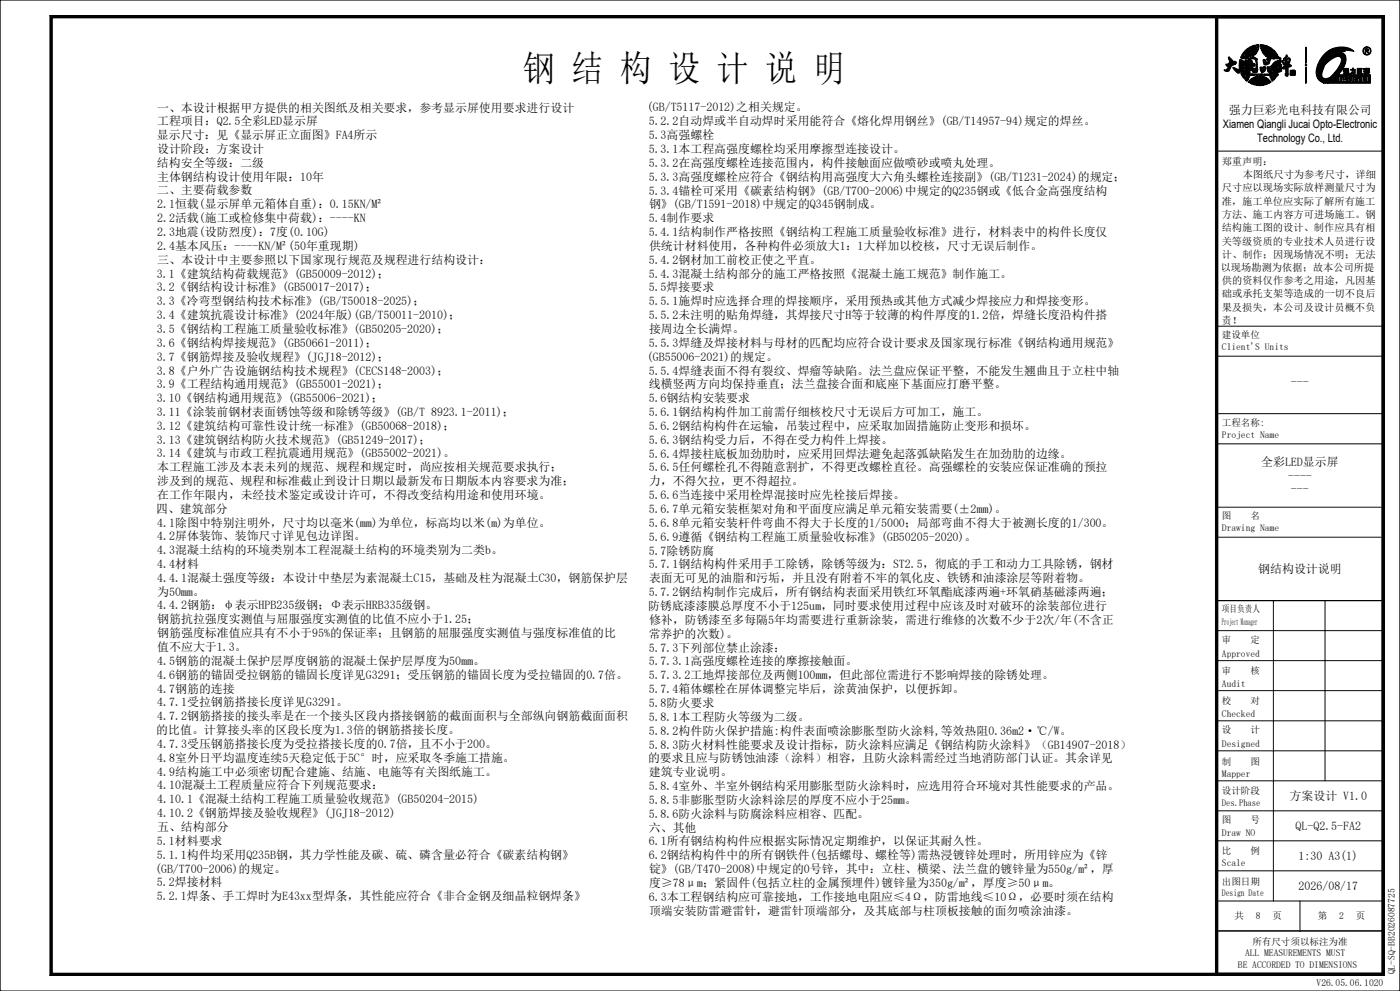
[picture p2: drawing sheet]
<svg xmlns="http://www.w3.org/2000/svg" width="420mm" height="297mm" viewBox="0 0 420 297" stroke-linecap="round" stroke-linejoin="round" font-family="sans-serif">
<defs><g id="words">
<text font-size="10.9" x="156.9" y="24.3">钢 结 构 设 计 说 明</text>
<g font-size="3.6">
<text x="47.1" y="33.4">一、本设计根据甲方提供的相关图纸及相关要求，参考显示屏使用要求进行设计</text>
<text x="194.1" y="33.4">(GB/T5117-2012)之相关规定。</text>
<text x="368.7" y="34.2">强力巨彩光电科技有限公司</text>
<text x="47.1" y="41.7">显示尺寸：见《显示屏正立面图》FA4所示</text>
<text x="47.1" y="37.6">工程项目：Q2.5全彩LED显示屏</text>
<text x="194.6" y="37.6">5.2.2自动焊或半自动焊时采用能符合《熔化焊用钢丝》(GB/T14957-94)规定的焊丝。</text>
<text x="194.6" y="41.7">5.3高强螺栓</text>
<text x="47.1" y="45.8">设计阶段：方案设计</text>
<text x="194.6" y="45.8">5.3.1本工程高强度螺栓均采用摩擦型连接设计。</text>
<text x="47.1" y="50">结构安全等级：二级</text>
<text x="194.6" y="50">5.3.2在高强度螺栓连接范围内，构件接触面应做喷砂或喷丸处理。</text>
<text x="47.1" y="54.1">主体钢结构设计使用年限：10年</text>
<text x="47.1" y="58.3">二、主要荷载参数</text>
<text x="194.6" y="54.2">5.3.3高强度螺栓应符合《钢结构用高强度大六角头螺栓连接副》(GB/T1231-2024)的规定；</text>
<text x="194.6" y="58.3">5.3.4锚栓可采用《碳素结构钢》(GB/T700-2006)中规定的Q235钢或《低合金高强度结构</text>
<text x="47.1" y="62.5">2.1恒载(显示屏单元箱体自重)：0.15KN/M²</text>
<text x="194.7" y="62.5">钢》(GB/T1591-2018)中规定的Q345钢制成。</text>
<text x="47.1" y="66.6">2.2活载(施工或检修集中荷载)：----KN</text>
<text x="47.1" y="70.7">2.3地震(设防烈度)：7度(0.10G)</text>
<text x="194.6" y="66.6">5.4制作要求</text>
<text x="194.6" y="70.8">5.4.1结构制作严格按照《钢结构工程施工质量验收标准》进行，材料表中的构件长度仅</text>
<text x="47.1" y="74.9">2.4基本风压：----KN/M²(50年重现期)</text>
<text x="194.7" y="74.9">供统计材料使用，各种构件必须放大1：1大样加以校核，尺寸无误后制作。</text>
<text x="47.1" y="83.2">3.1《建筑结构荷载规范》(GB50009-2012)；</text>
<text x="47.2" y="79">三、本设计中主要参照以下国家现行规范及规程进行结构设计：</text>
<text x="194.6" y="79.1">5.4.2钢材加工前校正使之平直。</text>
<text x="194.6" y="83.2">5.4.3混凝土结构部分的施工严格按照《混凝土施工规范》制作施工。</text>
<text x="47.1" y="87.3">3.2《钢结构设计标准》(GB50017-2017)；</text>
<text x="194.6" y="87.3">5.5焊接要求</text>
<text x="47.1" y="91.5">3.3《冷弯型钢结构技术标准》(GB/T50018-2025)；</text>
<text x="47.1" y="95.6">3.4《建筑抗震设计标准》(2024年版)(GB/T50011-2010)；</text>
<text x="194.6" y="91.5">5.5.1施焊时应选择合理的焊接顺序，采用预热或其他方式减少焊接应力和焊接变形。</text>
<text x="194.6" y="95.7">5.5.2未注明的贴角焊缝，其焊接尺寸H等于较薄的构件厚度的1.2倍，焊缝长度沿构件搭</text>
<text x="47.1" y="99.8">3.5《钢结构工程施工质量验收标准》(GB50205-2020)；</text>
<text x="194.7" y="99.8">接周边全长满焊。</text>
<text x="47.1" y="103.9">3.6《钢结构焊接规范》(GB50661-2011)；</text>
<text x="194.6" y="104">5.5.3焊缝及焊接材料与母材的匹配均应符合设计要求及国家现行标准《钢结构通用规范》</text>
<text x="47.1" y="108.1">3.7《钢筋焊接及验收规程》(JGJ18-2012)；</text>
<text x="47.1" y="112.2">3.8《户外广告设施钢结构技术规程》(CECS148-2003)；</text>
<text x="194.1" y="108.1">(GB55006-2021)的规定。</text>
<text x="194.6" y="112.2">5.5.4焊缝表面不得有裂纹、焊瘤等缺陷。法兰盘应保证平整，不能发生翘曲且于立柱中轴</text>
<text x="47.1" y="116.4">3.9《工程结构通用规范》(GB55001-2021)；</text>
<text x="194.7" y="116.4">线横竖两方向均保持垂直；法兰盘接合面和底座下基面应打磨平整。</text>
<text x="387.3" y="115.7">---</text>
<text x="47.1" y="120.5">3.10《钢结构通用规范》(GB55006-2021)；</text>
<text x="47.1" y="124.6">3.11《涂装前钢材表面锈蚀等级和除锈等级》(GB/T 8923.1-2011)；</text>
<text x="194.6" y="120.5">5.6钢结构安装要求</text>
<text x="194.6" y="124.7">5.6.1钢结构构件加工前需仔细核校尺寸无误后方可加工，施工。</text>
<text x="47.1" y="128.8">3.12《建筑结构可靠性设计统一标准》(GB50068-2018)；</text>
<text x="194.6" y="128.9">5.6.2钢结构构件在运输，吊装过程中，应采取加固措施防止变形和损坏。</text>
<text x="47.1" y="133">3.13《建筑钢结构防火技术规范》(GB51249-2017)；</text>
<text x="47.1" y="137.1">3.14《建筑与市政工程抗震通用规范》(GB55002-2021)。</text>
<text x="194.6" y="133">5.6.3钢结构受力后，不得在受力构件上焊接。</text>
<text x="194.6" y="137.1">5.6.4焊接柱底板加劲肋时，应采用回焊法避免起落弧缺陷发生在加劲肋的边缘。</text>
<text x="47.1" y="141.2">本工程施工涉及本表未列的规范、规程和规定时，尚应按相关规范要求执行；</text>
<text x="194.6" y="141.3">5.6.5任何螺栓孔不得随意割扩，不得更改螺栓直径。高强螺栓的安装应保证准确的预拉</text>
<text x="378.4" y="139.8">全彩LED显示屏</text>
<text x="386.4" y="143.7">----</text>
<text x="47.1" y="145.4">涉及到的规范、规程和标准截止到设计日期以最新发布日期版本内容要求为准；</text>
<text x="47.2" y="149.5">在工作年限内，未经技术鉴定或设计许可，不得改变结构用途和使用环境。</text>
<text x="194.6" y="149.6">5.6.6当连接中采用栓焊混接时应先栓接后焊接。</text>
<text x="194.7" y="145.5">力，不得欠拉，更不得超拉。</text>
<text x="387.3" y="147.7">---</text>
<text x="46.8" y="153.6">四、建筑部分</text>
<text x="194.6" y="153.7">5.6.7单元箱安装框架对角和平面度应满足单元箱安装需要(±2mm)。</text>
<text x="47.2" y="157.8">4.1除图中特别注明外，尺寸均以毫米(mm)为单位，标高均以米(m)为单位。</text>
<text x="47.2" y="162">4.2屏体装饰、装饰尺寸详见包边详图。</text>
<text x="194.6" y="157.9">5.6.8单元箱安装杆件弯曲不得大于长度的1/5000；局部弯曲不得大于被测长度的1/300。</text>
<text x="47.2" y="166.1">4.3混凝土结构的环境类别本工程混凝土结构的环境类别为二类b。</text>
<text x="194.6" y="162.1">5.6.9遵循《钢结构工程施工质量验收标准》(GB50205-2020)。</text>
<text x="194.6" y="166.2">5.7除锈防腐</text>
<text x="47.2" y="170.3">4.4材料</text>
<text x="194.6" y="170.4">5.7.1钢结构构件采用手工除锈，除锈等级为：ST2.5，彻底的手工和动力工具除锈，钢材</text>
<text x="377.5" y="171.7">钢结构设计说明</text>
<text x="47.1" y="178.5">为50mm。</text>
<text x="47.2" y="174.4">4.4.1混凝土强度等级：本设计中垫层为素混凝土C15，基础及柱为混凝土C30，钢筋保护层</text>
<text x="194.6" y="178.7">5.7.2钢结构制作完成后，所有钢结构表面采用铁红环氧酯底漆两遍+环氧硝基磁漆两遍；</text>
<text x="194.7" y="174.5">表面无可见的油脂和污垢，并且没有附着不牢的氧化皮、铁锈和油漆涂层等附着物。</text>
<text x="47.2" y="182.6">4.4.2钢筋：φ表示HPB235级钢；Φ表示HRB335级钢。</text>
<text x="194.5" y="182.9">防锈底漆漆膜总厚度不小于125um，同时要求使用过程中应该及时对破环的涂装部位进行</text>
<text x="47.2" y="186.8">钢筋抗拉强度实测值与屈服强度实测值的比值不应小于1.25；</text>
<text x="47.2" y="191">钢筋强度标准值应具有不小于95%的保证率；且钢筋的屈服强度实测值与强度标准值的比</text>
<text x="194.6" y="191.1">常养护的次数)。</text>
<text x="194.7" y="187">修补，防锈漆至多每隔5年均需要进行重新涂装，需进行维修的次数不少于2次/年(不含正</text>
<text x="47.2" y="195.1">值不应大于1.3。</text>
<text x="194.6" y="195.3">5.7.3下列部位禁止涂漆：</text>
<text x="47.2" y="199.3">4.5钢筋的混凝土保护层厚度钢筋的混凝土保护层厚度为50mm。</text>
<text x="47.2" y="203.4">4.6钢筋的锚固受拉钢筋的锚固长度详见G3291；受压钢筋的锚固长度为受拉锚固的0.7倍。</text>
<text x="194.6" y="199.4">5.7.3.1高强度螺栓连接的摩擦接触面。</text>
<text x="194.6" y="203.6">5.7.3.2工地焊接部位及两侧100mm，但此部位需进行不影响焊接的除锈处理。</text>
<text x="47.2" y="207.5">4.7钢筋的连接</text>
<text x="194.6" y="207.7">5.7.4箱体螺栓在屏体调整完毕后，涂黄油保护，以便拆卸。</text>
<text x="47.2" y="211.7">4.7.1受拉钢筋搭接长度详见G3291。</text>
<text x="47.2" y="215.9">4.7.2钢筋搭接的接头率是在一个接头区段内搭接钢筋的截面面积与全部纵向钢筋截面面积</text>
<text x="194.6" y="211.9">5.8防火要求</text>
<text x="46.9" y="220">的比值。计算接头率的区段长度为1.3倍的钢筋搭接长度。</text>
<text x="194.6" y="216">5.8.1本工程防火等级为二级。</text>
<text x="194.6" y="220.2">5.8.2构件防火保护措施:构件表面喷涂膨胀型防火涂料,等效热阻0.36m2·℃/W。</text>
<text x="47.2" y="224.2">4.7.3受压钢筋搭接长度为受拉搭接长度的0.7倍，且不小于200。</text>
<text x="194.6" y="224.4">5.8.3防火材料性能要求及设计指标，防火涂料应满足《钢结构防火涂料》（GB14907-2018）</text>
<text x="47.2" y="228.3">4.8室外日平均温度连续5天稳定低于5C°时，应采取冬季施工措施。</text>
<text x="47.2" y="232.5">4.9结构施工中必须密切配合建施、结施、电施等有关图纸施工。</text>
<text x="194.4" y="228.5">的要求且应与防锈蚀油漆（涂料）相容，且防火涂料需经过当地消防部门认证。其余详见</text>
<text x="194.7" y="232.6">建筑专业说明。</text>
<text x="47.2" y="236.6">4.10混凝土工程质量应符合下列规范要求：</text>
<text x="194.6" y="236.8">5.8.4室外、半室外钢结构采用膨胀型防火涂料时，应选用符合环境对其性能要求的产品。</text>
<text x="386.9" y="239.7">方案设计 V1.0</text>
<text x="47.2" y="240.8">4.10.1《混凝土结构工程施工质量验收规范》(GB50204-2015)</text>
<text x="47.2" y="244.9">4.10.2《钢筋焊接及验收规程》(JGJ18-2012)</text>
<text x="194.6" y="240.9">5.8.5非膨胀型防火涂料涂层的厚度不应小于25mm。</text>
<text x="194.6" y="245.1">5.8.6防火涂料与防腐涂料应相容、匹配。</text>
<text x="47.1" y="249">五、结构部分</text>
<text x="194.7" y="249.2">六、其他</text>
<text x="388.7" y="248.7">QL-Q2.5-FA2</text>
<text x="47.1" y="253.2">5.1材料要求</text>
<text x="47.1" y="257.3">5.1.1构件均采用Q235B钢，其力学性能及碳、硫、磷含量必符合《碳素结构钢》</text>
<text x="194.7" y="253.4">6.1所有钢结构构件应根据实际情况定期维护，以保证其耐久性。</text>
<text x="194.7" y="257.5">6.2钢结构构件中的所有钢铁件(包括螺母、螺栓等)需热浸镀锌处理时，所用锌应为《锌</text>
<text x="389.6" y="257.7">1:30 A3(1)</text>
<text x="46.5" y="261.5">(GB/T700-2006)的规定。</text>
<text x="194.7" y="261.7">锭》(GB/T470-2008)中规定的0号锌，其中：立柱、横梁、法兰盘的镀锌量为550g/m²，厚</text>
<text x="47.1" y="265.6">5.2焊接材料</text>
<text x="47.1" y="269.8">5.2.1焊条、手工焊时为E43xx型焊条，其性能应符合《非合金钢及细晶粒钢焊条》</text>
<text x="194.7" y="270">6.3本工程钢结构应可靠接地，工作接地电阻应≤4Ω，防雷地线≤10Ω，必要时须在结构</text>
<text x="194.7" y="265.9">度≥78μm；紧固件(包括立柱的金属预埋件)镀锌量为350g/m²，厚度≥50μm。</text>
<text x="389.6" y="266.8">2026/08/17</text>
<text x="194.7" y="274.1">顶端安装防雷避雷针，避雷针顶端部分，及其底部与柱顶板接触的面勿喷涂油漆。</text>
</g>
<g font-size="3.5">
<text x="366.9" y="38.4">Xiamen Qiangli Jucai Opto-Electronic</text>
<text x="377.2" y="42.6">Technology Co., Ltd.</text>
</g>
<g font-size="3.1">
<text x="366.5" y="49.5">郑重声明：</text>
<text x="372.8" y="53.4">本图纸尺寸为参考尺寸，详细</text>
<text x="366.6" y="57.4">尺寸应以现场实际放样测量尺寸为</text>
<text x="366.5" y="61.4">准，施工单位应实际了解所有施工</text>
<text x="366.6" y="65.4">方法、施工内容方可进场施工。钢</text>
<text x="366.5" y="69.3">结构施工图的设计、制作应具有相</text>
<text x="366.5" y="73.3">关等级资质的专业技术人员进行设</text>
<text x="366.6" y="77.2">计、制作；因现场情况不明；无法</text>
<text x="366.2" y="81.2">以现场勘测为依据；故本公司所提</text>
<text x="366.6" y="85.2">供的资料仅作参考之用途，凡因基</text>
<text x="366.6" y="89.1">础或承托支架等造成的一切不良后</text>
<text x="366.5" y="93.1">果及损失，本公司及设计员概不负</text>
<text x="366.5" y="97.1">责！</text>
</g>
<g font-size="2.9">
<text x="366.6" y="101.2">建设单位</text>
<text x="366.6" y="104.8">Client'S Units</text>
<text x="366.6" y="127.6">工程名称:</text>
<text x="366.6" y="131.2">Project Name</text>
<text x="366.6" y="155.4">图</text>
<text x="375.2" y="155.4">名</text>
<text x="366.6" y="159.2">Drawing Name</text>
<text x="366.6" y="183.4">项目负责人</text>
<text x="366.6" y="187.3">Project Manager</text>
<text x="366.6" y="192.8">审</text>
<text x="366.6" y="196.9">Approved</text>
<text x="375.2" y="192.8">定</text>
<text x="366.6" y="202">审</text>
<text x="375.2" y="202">核</text>
<text x="366.6" y="205.9">Audit</text>
<text x="366.6" y="211">校</text>
<text x="366.6" y="214.9">Checked</text>
<text x="375.2" y="211">对</text>
<text x="366.6" y="219.6">设</text>
<text x="375.2" y="219.6">计</text>
<text x="366.6" y="223.8">Designed</text>
<text x="366.6" y="229.1">制</text>
<text x="366.6" y="232.8">Mapper</text>
<text x="375.2" y="229.1">图</text>
<text x="366.6" y="237.8">设计阶段</text>
<text x="366.6" y="241.5">Des.Phase</text>
<text x="366.6" y="246.6">图</text>
<text x="366.6" y="250.5">Draw NO</text>
<text x="375.2" y="246.6">号</text>
<text x="366.6" y="255.8">比</text>
<text x="375.2" y="255.8">例</text>
<text x="366.6" y="259.5">Scale</text>
<text x="366.6" y="265.1">出图日期</text>
<text x="366.6" y="268.5">Design Date</text>
<text x="370.3" y="275.5">共</text>
<text x="376.8" y="275.5">8</text>
<text x="381.8" y="275.5">页</text>
<text x="395.3" y="275.5">第</text>
<text x="401.8" y="275.5">2</text>
<text x="406.8" y="275.5">页</text>
<text x="373.5" y="286.6">ALL MEASUREMENTS MUST</text>
<text x="375.7" y="283.3">所有尺寸须以标注为准</text>
<text x="371.4" y="290">BE ACCORDED TO DIMENSIONS</text>
<text x="418.5" y="292" transform="rotate(-90 418.5 292)">QL-SQ-BB2026087725</text>
<text x="395" y="295.5">V26.05.06.1020</text>
</g>
</g></defs>
<!-- layer: 0 -->
<g fill="none" stroke="#000" stroke-width=".3">
<path d="M0 0h420v297h-420zM0 0v297M15 4.6h400.3l-.7 .8h-398.9zM15 4.6l.7 .8v286.3l-.7 .6zM364.6 4.6l.8 .8v286.3l-.8 .6zM364.6 4.6h50.7l-.7 .8h-49.2zM415.3 4.6v287.7l-.7-.6v-286.3zM420 0h.1M420 0v297M365 45.3h50M365 97.8h50M365 106.8h50"/>
<path d="M365 133h50M365 124h50M365 152h50M365 161h50M365 189h50M365 198h50M365 180h50M382 180v90M397.5 180v54M365 207h50M365 216h50M365 225h50"/>
<path d="M365 234h50M365 243h50M365 252h50M365 261h50M365 270h50M365 279h50M390 270v9M0 297h.1M15 292.3l.7-.6h398.9l.7 .6zM364.6 292.3l.8-.6h49.2l.7 .6z"/>
</g>
<path d="M15 4.6h400.3l-.7 .8h-398.9zM364.6 4.6h50.7l-.7 .8h-49.2zM415.3 4.6v287.7l-.7-.6v-286.3zM15 4.6l.7 .8v286.3l-.7 .6zM364.6 4.6l.8 .8v286.3l-.8 .6zM15 292.3l.7-.6h398.9l.7 .6zM364.6 292.3l.8-.6h49.2l.7 .6z" fill="#000"/>
<!-- layer: TRADEMARK -->
<g fill="none" stroke="#000" stroke-width=".3">
<path d="M368.5 17.2l.4-.1 .7 .8a.51 .51 0 0 0 .2 .5 .51 .51 0 0 0 .6 0h.1a.37 .37 0 0 1 .4 .3 .37 .37 0 0 1-.2 .4l-.1 .1a2.65 2.65 0 0 0-1.9 2.1l-.2 .1a.97 .97 0 0 1-1.3-.4 .98 .98 0 0 0 1.2-1 .47 .47 0 0 1-.5-.2 .47 .47 0 0 1 0-.6 .9 .9 0 0 0 .9-.5 .9 .9 0 0 0-.2-1zM372 17.8l.5 .1 .9 .6-.2 .5v.9l-.2 .3 .2 .2 .1-.2v.3h-1.4l-.2-.8zM372 19.1l.3-.2-.2 .2 .2 .6-.3-.1zM372 19.9l.4 .3-.3 .1zM372.1 18l.1 .4zM372.3 19.7l.4-.2 .1 .2-.2 .3zM372.3 19h.4l-.1 .4-.2 .1zM372.4 16.7l.2 .1a.3 .3 0 0 0 .4 .4 .3 .3 0 0 0 0-.6h.1a.41 .41 0 0 1 .2 .5 .41 .41 0 0 1-.3 .3l.1 .2-.9-.3zM372.7 18.6l.6-.1-.2 .5zM372.7 16.8l.2-.1v.2l-.2 .1zM372.8 19.3l.4 .2zM373.1 15.6l.3 .1-.4 .4h.3v-.2a.51 .51 0 0 1-.7 .5z"/>
<path d="M373.5 18.1l.3-.2a.41 .41 0 0 0 .5 .2 .41 .41 0 0 0 .2-.5l.4-.2a1.57 1.57 0 0 1 2.3 .5v1.1a3.9 3.9 0 0 1-.3 2.8l-1.1-.2-.1-.1 .9-.4-.2-.2-1.3 .3a.85 .85 0 0 1-.9 .4 .85 .85 0 0 1-.7-.8zM373.5 15.2l.3-.3 .4 .1-.3 .4-.1-.3-.2 .4-.2-.1zM373.6 15.6a.34 .34 0 0 1 .5 .1 .34 .34 0 0 1-.2 .5l-.1-.3a1.82 1.82 0 0 0 .3 1.8l-.8-.2 .3-.9-.1-.5zM374.2 14.6l.7-.5 .2 .1-.5 .3-.3 1-.2-.2 .2-.4-.3-.1zM374.3 18.2a1.35 1.35 0 0 1 1.7-.6 1.35 1.35 0 0 1 .8 1.6l-.1 1.6-.1-.2a.97 .97 0 0 0-1.4 .4l-.6 .2-.2-.2 1-.4a.54 .54 0 0 0 .5-.4 .54 .54 0 0 0-.1-.6l-.4 .3 .4-.9-.4-.2 .2-.2a.51 .51 0 0 0-.3-.7 .51 .51 0 0 0-.7 .4l-.3 .3 .5 .4-.5 .3 .1 .3a.29 .29 0 0 1 .2 .4 .29 .29 0 0 1-.3 .2l-.1 .1-.1-1.4zM374.6 19.4l.3-.1-.1 .3zM374.7 14.6l.5-.3 .5 .2-.6 .2v.3l-.3-.2 .2 .3h-.3v.2a.62 .62 0 0 0 .3 1.1l-.5 .2 .2 .5a.55 .55 0 0 1-.2-.9l-.1-.5v.6l-.4 .5 .5 .4-.2 .3-.4-.8zM375 15.2h.4l-.2 .6 .4-.9 .3 .1 .6-.4 .5 .2-.1 .2-1.1 .2-.1 .3h.4l-.1 .2-.4-.1 .3 .3-.2 .7 .3-.4h.2l-.2 .3 .2 .1-.1 .3-1.1-.4a.35 .35 0 0 0 .5-.2 .35 .35 0 0 0-.2-.4l-.2-.1v.3l.4-.1v.2a.29 .29 0 0 1-.4 .1 .29 .29 0 0 1-.1-.4l-.1 .1a.42 .42 0 0 1-.2-.4 .42 .42 0 0 1 .3-.4zM375.2 14l.5-.1-.4 .2zM375.3 14.8l.1 .3zM375.4 14.1l.3 .1zM375.5 14.7h.2l-.2 .2z"/>
<path d="M375.9 13.7l.7-.1-.4 .7-.4-.2zM375.9 14.6l.7-.3-.3 .4-.5 .1zM376.1 18.9l.5 .6-.3 .4-.3-.4zM376.2 15.3l.6-.1-.1 .4 .3 .3-.5 .5-.2-.3 .3 .1 .1-.4h-.5v.3l-.2-.2 .2-.2 .3 .1 .2-.4zM376.6 13.8h.3l-.5 .4zM376.8 13.5l.7-.2 .2 .5-.3-.3-.5 .2zM377.2 13.7l.2 .1-.2 .2zM377.3 14.8l.2 .1-.4 .7-.2-.4 .2 .2zM377.4 13.9l.3 .1-.2 .7-.3-.4zM378.2 13.8a.56 .56 0 0 0 .9 0l-.2 .6-.7-.4zM378.2 14.2h.1a.58 .58 0 0 1 .5 .4 .58 .58 0 0 1-.3 .7l-.2-.7 .3 .1zM378.2 13.3l.4 .1v.2l.2 .1-.4 .1v-.3l-.3 .1z"/>
<path d="M378.7 13.5h.5l.3 .3zM379 17.9h.5l.4 .8 .4-.1 .1-.4-.3-.2a.5 .5 0 0 1 .1-.6 .5 .5 0 0 1 .5-.1 .94 .94 0 0 1 .1 1.5 1.06 1.06 0 0 1-1.6 .5zM379.2 15.3l.2-.1 .3 .2-.3 .2zM379.2 16.3h.6l-.4 .2zM379.3 14.7l.5-.1 .3 .2-.5-.1 .3 .3-.5-.1-.2 .2zM379.5 13.8l.6 .5h-.3zM379.5 13.6l.8 .4-.4-.3 .6 .2 .4 .6-.2-.5 .2 .1 .5 .8-.7-.2-.2 .2-.1-.2 .3-.2-.2-.2-.2 .4a.65 .65 0 0 0-1 0 .65 .65 0 0 0 .2 1l.3-.2-.2-.4a.38 .38 0 0 1 .4 .5 .38 .38 0 0 1-.6 .2l-.5-.3 .2 .3 1.1 .3-1.1-.1 .1 .2a.87 .87 0 0 1-.3-1.3l.4-.9 .2 .1-.3 .3 .5-.1a.27 .27 0 0 0 .3 .2 .27 .27 0 0 0 .2-.4 .27 .27 0 0 0-.4-.1zM379.6 16.5l.6 .1-.5 .2zM379.9 15l.5 .1-.2 .6a.27 .27 0 0 1 .4-.1 .27 .27 0 0 1-.1 .4v-.4l-.1 .3h-.5l.3-.7zM380 16.9h.6l-.4 .2zM380.2 16.6l1.5-.2-.6 .3-.3 .4-.2-.1v-.4l-.3 .2zM380.2 16.1l.3 .1-.2 .3z"/>
<path d="M380.4 15.1a1.17 1.17 0 0 1 1.6 .8l.3 .3-.5-.3a.51 .51 0 0 0-.9-.3l.3-.1v.3l-.4-.1 .4-.5-.4 .1 .1-.2h-.2l-.2 .3zM380.8 15.9l.3 .1-.5 .3zM380.9 17l.3-.1v.4l.1-.1 .2 .2 .4-.1 .2 .3 .2-.1h-.2l.1-.2 .3 .1a.98 .98 0 0 1-1.6-.4zM381.2 16.1h.4l.1 .2-.6 .1zM381.2 14.3l.2 .2v.3zM381.3 15.9l.3-.1 .8 .6h-.3zM381.3 16.7l.5-.3 .4 .1-.8 .4zM381.5 17l1.1-.4-.1 .5-.2-.2-.3 .3v-.3l-.3 .3zM381.5 14.6l.4 .6-.2 .1-.3-.3zM381.7 19.3l.4 .2zM381.8 14.9l.6 .3 .2 .5-.1 .1-.1-.3-.2 .2v-.3l-.3 .2-.1-.2 .4-.2zM382.2 15.8l.8 .7-.3-.3 .3-.1 .3 .5-.2 .3h.3l.3 .5-.6-.1a.26 .26 0 0 1-.2 .3 .26 .26 0 0 1-.3-.3l.2-.2-.1 .2 .2 .2v-.3h.5l-.6-.2-.1-.4 .3 .1-.5-.3z"/>
<path d="M382.2 19.3h.2v.2l.3-.5h.2l-.3 .8zM382.2 18.7l.6-.4 .1 .5-.1-.1a.32 .32 0 0 0-.4 .1 .32 .32 0 0 0 0 .4l-.5-.1zM382.5 15.9l.3-.2 .1 .3-.3 .1zM382.5 15.9l.1 .3zM382.7 19.6h.2l-.2 .5zM383.1 18.1l.4 .1zM383.7 17.2l.1-.1a.77 .77 0 0 1 .3 1.3l.4-.2 .1 .3-.8 .6-.1 .3a.38 .38 0 0 1 .4-.3 .38 .38 0 0 1 .4 .4v.8a1.02 1.02 0 0 1-1.1 1.5l-.2 .1a1.63 1.63 0 0 0 .7-2.2l-.4 .4a.37 .37 0 0 1-.2 .4 .37 .37 0 0 1-.4 0l.2-1.2-.1-1 .5 .1 .1 .4 .2-.3zM384.8 18.5h.1a.55 .55 0 0 1 .3 .8l-.3-.1zM384.8 18.2l.8-.3a1.17 1.17 0 0 1 1.4-.4l.1 .6-.5 1 .6 .4 .2 .3-1 .5v1.4a.66 .66 0 0 1 .2 .7 .66 .66 0 0 1-.7 .4l-.3-.2-.1-.5h.2v-1.6a.51 .51 0 0 1-.9 0 .51 .51 0 0 1 .4-.8l.2-.3a.79 .79 0 0 1 .1-.8 .79 .79 0 0 1 .8-.3l.2 .3 .1-.9-1.5 .6zM385.6 19.7l.1 .2-.2 .1zM385.9 18.5h.2l-.1 .3-.2-.1zM385.9 16.5l.4 .4-.8 .8-.5 .1z"/>
<path d="M391.7 14.1h.2v4.8h-.2zM397.3 16.2l1.8-1.3 1.5-.6 1.3-.2 2.6 .2 1.6 1.1-1.9-.3-1.8 .1 1.3 .1-3.2 .8-1.7 1.2-1.4 2.2-.8 2.1-.1 1.2 .2 .4 .6 .3 1.6-.2-1.8 1.6-1-.5-.8-.9-.4-1-.1-1.1 .8-2.6zM398.8 17.3l1.7-1.2 2-.4 .8 .4 .3 .5 .2 .8-.1 1.3-1 2.1-1.9 2.3-2.6 1.9-1.1-.1 3.5-3.4 1.2-1.6 .6-1.6v-.6l-.3-.7-1-.1-1.9 1-1.7 1.5zM409.5 14.6l.8 .1a.34 .34 0 0 1 .3 .3 .34 .34 0 0 1-.2 .3l-.2 .1 .5 .6h-.3l-.5-.6-.1 .6h-.3zM409.8 14.8l.5 .1a.29 .29 0 0 1-.3 .3 .29 .29 0 0 1-.2-.4zM369.9 20.2a4.9 4.9 0 0 0 3.3 .5l-.7 .2 .6-.1-1.3 1.1a2.32 2.32 0 0 1-2-1.6zM372.2 21.9l.8-.4 .3-.6 .6 .8a.72 .72 0 0 0 1.1-.2v.6l-.1-.2-.2 .2-.3-.2-.3 .2-.1-.3-.5 .3h-.7l-.1-.3-.2 .1 .1 .2zM372.6 20.2l.1-.1zM372.6 22.7l.5 .5 .3-.5v.3a.44 .44 0 0 1 .6 .3 .44 .44 0 0 1-.3 .5l.6 .2-.1-.9-.3-.4 .3 .2 .2-.2a.28 .28 0 0 1 .4 0 .28 .28 0 0 1 0 .4l-.4 .8a.49 .49 0 0 1-.5 .4 .49 .49 0 0 1-.4-.6zM372.7 21.7h.1M372.7 22.2l.1 .1 .2-.1v.4l-.1-.2-.2 .2zM373.2 22.2h.2v.4h-.2z"/>
<path d="M373.3 21.3v.3l.4 .2-.7-.1zM373.7 22.2h.3l-.2 .2 .2-.1-.1 .3-.2-.1zM373.8 23.1l.1 .3-.2 .2zM374.1 22.2h.3v.4l-.2-.2-.1 .2zM374.2 22.4h.1M374.3 23.1l.2 .2h-.2zM374.4 22.9l.5-.2-.5 .4zM374.6 22.2h.3v.3h-.3zM374.6 22.3l.2 .2zM375 24l.7-.5-.6 1.1 .2 .3 .5-.2-.2 .5-.6-.2v-.3l-.6-.1 .8-.2 .2-.5-.8 .6zM375 22.2l.1 .2 .4-.2-.1 .4-.2-.2-.1 .2zM375.2 24.7l.2-.2a.55 .55 0 0 1 .9 .4h.2l-.1 .6-.2-.6-.2 .3 .1-.1 .1 .2-.4-.1 .2-.6z"/>
<path d="M375.6 22.2l.1 .4zM375.8 24l.6-.2 .1-.3 .4-.1v-.4l.2 .3 .7-.3-.7 .4-.6 .9-.4-.1 .4-.1 .3-.5-1 .7zM375.8 22.2l.3 .2 .1-.2v.4l-.3-.3-.1 .3zM375.9 23.2l.4-.1v.5l-.2 .1v-.2l-.3 .4zM376.3 24.5l.7-.5 .4 .1 .8-.5-1.4 1.3-.2-.1 .6-.6-.7 .4zM376.3 22.2h.3l-.2 .2 .2-.1-.1 .3-.2-.1zM376.5 23l.8-.2-.6 .3-.1 .3zM376.6 25.2l.8-.7-.2 .7 .4-.3v.3l.4 .5-1-.1 .5-.4-.7 .4 .3-.3-.1-.3-.2 .3zM376.9 22.2h.3v.3h-.3zM377 22.3l.1 .2zM377.2 23l.8-.2 .3 .5 .5-.3-.5-.1v.2h.1l-.2 .1-.2-.4 1 .1-.5 .4-.1 .5-.1-.4h-.3l-.6 .5-.2-.2v-.2l.3-.1-.2 .3 .4-.1 .3-.5-.2-.3zM377.3 22.2h.3l-.2 .4z"/>
<path d="M377.5 24.4l.7-.1-.2-.3 .6-.2-.1 .8-.4 .1-.3 .6 .1-.5-.7 .2zM377.8 24.5l.5-.2-.4 .4zM378.1 20.2l.3-.2 .1 .3a.75 .75 0 0 1 .7-.4 .75 .75 0 0 1 .6 .5l-.3 1-.7 .4a1.22 1.22 0 0 1-.7-1.6zM378.2 24.9l.6-.4 .1 .6 .1-.2a.36 .36 0 0 1 .1-.4 .36 .36 0 0 1 .4 0h-.3l-.1 1.1h-.4l.3-.2-.2-.2-.5 .5-.3-.4a.4 .4 0 0 0 .4 .2 .4 .4 0 0 0 .3-.4l-.3-.2-.1 .3 .2-.2 .1 .2-.3 .1zM378.3 22.2l.1 .1 .2-.1v.4l-.1-.2-.2 .2zM378.6 23.5l.5-.1-.3 .2 .2 .6 .9-.4-.1-.2 .3-.1 .3 .2-.3 .5h-.2l.1-.3-1.4 .6zM378.6 20.6l.6-.4-.4 .9zM378.7 22.2h.3l-.2 .1 .2 .3h-.3zM379 23.1l.7 .1h-.3l-.3 .9-.1-.4 .3-.4zM379.3 22.2h.2l-.1 .3 .2-.2v.2h-.3zM379.4 24.8l.5-.2-.4 .5zM379.4 25.2h.5l.7-.6-.2-.1-.4 .5h-.2l.8-.8 .3 .4-.3 .5-.1-.3-.3 .4-.9 .3z"/>
<path d="M379.6 23.3l.4 .1-.6 .6zM379.7 24.4l.4-.1 .4-.6 .2 .3h-.2a.51 .51 0 0 1-.8 .4zM379.7 22.2h.2l.1 .4-.2-.2-.1 .2zM379.8 22.4h.1M380.1 22.2h.2l-.1 .1 .1 .3h-.2zM380.2 20l.1-.1a1.03 1.03 0 0 0 1.3-.4l.2 .1a.63 .63 0 0 1 .6 .4 .63 .63 0 0 1-.3 .7v.4l-.5 .3a.82 .82 0 0 1-1.1 .2 .82 .82 0 0 1-.3-1.1zM380.5 22.2l.3 .4h-.4zM380.6 22.4h.1M380.7 24.1l.6 .5-.5 .3 .3-.4zM380.8 21.9l.1 .1zM380.9 22.7h.6l-.4 .1zM380.9 20.2l.7-.1-.5 .7z"/>
<path d="M381 22.9l1.3-.1 .2 .2 .1-.3a.9 .9 0 0 1-.6 1.3l.3-.9-.4 .1a.48 .48 0 0 1-.6 .2 .48 .48 0 0 1-.3-.5zM381.1 21.9h.7a.39 .39 0 0 1-.4 .2 .39 .39 0 0 1-.3-.2zM381.3 23.6l.6-.2-.1 .9h-.2zM381.4 22.2l.3 .1v.2l-.3 .1zM381.5 21.7l.7-.4 .1 .5 .4-.1-.1-.2 .6 .2-.2 .3-.1-.2-.8 .2-.1-.3zM381.6 22.3h.1M381.6 22.5h.1M381.7 22.7h.6zM381.8 22.2h.3l.1 .4-.2-.2-.2 .2zM381.9 22.4h.1M382.3 20.9l.2 .1 .2-.4 .4 .2-.5 .5-.3-.1zM382.3 22.2l.3 .4h-.4z"/>
<path d="M382.5 22.4h.1M382.6 20.3l.1 .2-.2 .1zM382.7 22.2l.2 .2 .2-.2v.4l-.3-.3-.1 .3zM382.8 22.7h.4h-.3v.4zM382.9 21l.4-.1 .1-.3a.26 .26 0 0 1 .2 .2 .26 .26 0 0 1-.2 .3l-.1 .1a.23 .23 0 0 1-.3 .1 .23 .23 0 0 1-.1-.3zM383.2 22.2h.2v.3l-.2 .1zM383.3 22.3v.2zM383.7 20.1l.2-.1a1.01 1.01 0 0 1-.9 1.4 .81 .81 0 0 0 .7-1.3zM387 22.2l.1-.1a.59 .59 0 0 0 .9 .4 .52 .52 0 0 0 .6-.2 .52 .52 0 0 0-.1-.6l.1 .3a.62 .62 0 0 1-.3 .6 .62 .62 0 0 1-.7 0h-.5zM387.1 21.1h.2l-.2 .6zM387.1 21.8v.3zM387.1 22.1h.1"/>
<path d="M387.1 21.2l1.4-.1v1.4h-.7l-.1-.6-.1 .3a.26 .26 0 0 1-.3 .3 .26 .26 0 0 1-.2-.4zM387.2 21.3l.5-.1 .1 .5-.2-.1v.2l-.1-.3-.2 .4v-.4l-.1 .3zM387.3 21.4h.3zM387.3 21.9h.2v.5zM387.4 22h.1M387.3 22.3l.1 .1zM387.5 21.1h.9zM387.8 21.4l.2-.2 .4 .1h-.3l.2 .1-.2 .3h.2h-.4l.1-.4zM388 21.8h.3l-.1 .3 .2 .2-.4-.1 .3 .3-.3-.3zM388 21.8l.2 .1zM388 21.9l.2 .1zM388.5 21.2l.1 .4z"/>
<path d="M391.7 20.1h.2v4.8h-.2zM398.2 25l2.6-1.9a2.16 2.16 0 0 1 2.1-.7h7.8a.53 .53 0 0 1 .5 .3 .53 .53 0 0 1-.1 .5v1.3a.56 .56 0 0 1-.3 .5 .56 .56 0 0 1-.6 0zM401.6 22.8h.4v1.8h-.4zM402.9 22.8l.5 .1 .6 1.6-.4 .1a.52 .52 0 0 0-.5-.3 .52 .52 0 0 0-.5 .3 .32 .32 0 0 1-.3-.3 .32 .32 0 0 1 .2-.3zM403 20.5h.1a.36 .36 0 0 1 .5 .3 .36 .36 0 0 1-.3 .4l.3 .2v.6l-.5 .3-.1-.3a.23 .23 0 0 0 .3-.1 .23 .23 0 0 0-.1-.3h-.2v-.6h.3v-.3h-.3zM403.1 23.2l.1 .2a.3 .3 0 0 1 .1 .5 .3 .3 0 0 1-.5 0zM403.7 20.5h.3a.37 .37 0 0 1 .4-.1 .37 .37 0 0 1 .2 .5l-.3 .3h.3a.34 .34 0 0 1 .1 .4 .34 .34 0 0 1-.4 .2v.1l.3-.1 .2 .4h-1.1l-.1-.2h.4v-.2a.38 .38 0 0 1-.4-.2 .38 .38 0 0 1 .1-.4h.3l-.3-.1zM404 20.7l.3 .2zM404.3 22.8h.5l.7 1.5v-1.5h.3v1.8h-.5l-.7-1.5v1.5h-.3zM404.3 21.4l.1 .2zM405.2 20.8h.1a.31 .31 0 0 0 .4 0 .31 .31 0 0 0 0-.4h.3a.37 .37 0 0 0 .1 .5 .37 .37 0 0 0 .5-.1v1.3l-.6 .1-.1-.3h.3l.1-.4a.26 .26 0 0 0 0-.4 .26 .26 0 0 0-.4 0 .26 .26 0 0 0 0 .4l-.4 .5a.26 .26 0 0 1-.2 .3 .26 .26 0 0 1-.3-.2l.5-.4a.34 .34 0 0 0 .2-.4 .34 .34 0 0 0-.3-.2h-.2zM406.3 23l.5-.2h.7a.28 .28 0 0 1 .4 .3 .28 .28 0 0 1-.5 .2v-.2l-.5-.1-.3 .3v.7l.4 .3a.26 .26 0 0 0 .4-.1 .26 .26 0 0 0-.3-.3v-.3h.2a.48 .48 0 0 1 .6 .1 .48 .48 0 0 1-.1 .7l-.1 .2-1.1-.1-.4-.5z"/>
<path d="M407.2 20.5h1.5v.2h-.7a.23 .23 0 0 0-.3-.1 .23 .23 0 0 0-.1 .4h.3a.38 .38 0 0 1 .6 .2 .38 .38 0 0 1-.3 .5h-.2a.3 .3 0 0 0-.4-.1 .3 .3 0 0 0-.1 .4h.7a.23 .23 0 0 1 .3-.1 .23 .23 0 0 1 .1 .3h-1a.58 .58 0 0 1-.5-.4 .58 .58 0 0 1 .1-.6zM407.5 21.2h.7v.3h-.7zM408.6 22.8h.4v1.5h.8v.3h-1.2zM409.1 21.3h1.1v.2h-.4l.4 .4-.2 .1-.2-.3v.6h-.3v-.5l-.2 .3-.2-.1 .3-.5h-.3zM409.1 20.5l1-.1 .2 .2-1.1 .1zM409.2 20.9l.2-.1 .1 .3-.2 .1zM410 22.1l.7-.5a.38 .38 0 0 1 .1 .4 .38 .38 0 0 1-.5 .2l-.2 .1zM410 20.7l.2 .1-.2 .4zM410.1 22.8h.4v1.8h-.4zM410.1 21.5l.6-.5 .2 .2-.3 .3a.26 .26 0 0 1-.2 .2 .26 .26 0 0 1-.3-.2zM410.6 20.4l.3 .2-.6 .6-.1-.2z"/>
<circle cx="372.1" cy="18.6" r=".21"/>
<circle cx="372.5" cy="18.3" r=".2"/>
<circle cx="375.1" cy="16.9" r=".21"/>
<circle cx="377" cy="14.4" r=".18"/>
<circle cx="386.5" cy="19.4" r=".24"/>
<circle cx="391.8" cy="19.5" r=".19"/>
<circle cx="410.1" cy="15.3" r="1.24"/>
<circle cx="410.1" cy="15.3" r="1.02"/>
<circle cx="372.4" cy="22.4" r=".2"/>
<circle cx="373.5" cy="23.4" r=".14"/>
<circle cx="378" cy="22.4" r=".2"/>
<circle cx="381" cy="22.4" r=".2"/>
<circle cx="404" cy="21.5" r=".11"/>
<circle cx="409.6" cy="20.9" r=".17"/>
</g>
<g fill="#000">
<path d="M368.5 17.2l.4-.1 .7 .8a.51 .51 0 0 0 .2 .5 .51 .51 0 0 0 .6 0h.1a.37 .37 0 0 1 .4 .3 .37 .37 0 0 1-.2 .4l-.1 .1a2.65 2.65 0 0 0-1.9 2.1l-.2 .1a.97 .97 0 0 1-1.3-.4 .98 .98 0 0 0 1.2-1 .47 .47 0 0 1-.5-.2 .47 .47 0 0 1 0-.6 .9 .9 0 0 0 .9-.5 .9 .9 0 0 0-.2-1z" fill-rule="evenodd"/>
<path d="M373.1 15.6l.3 .1-.4 .4h.3v-.2a.51 .51 0 0 1-.7 .5z" fill-rule="evenodd"/>
<path d="M372.7 16.8l.2-.1v.2l-.2 .1z" fill-rule="evenodd"/>
<path d="M372.4 16.7l.2 .1a.3 .3 0 0 0 .4 .4 .3 .3 0 0 0 0-.6h.1a.41 .41 0 0 1 .2 .5 .41 .41 0 0 1-.3 .3l.1 .2-.9-.3z" fill-rule="evenodd"/>
<path d="M373.5 15.2l.3-.3 .4 .1-.3 .4-.1-.3-.2 .4-.2-.1z" fill-rule="evenodd"/>
<path d="M373.6 15.6a.34 .34 0 0 1 .5 .1 .34 .34 0 0 1-.2 .5l-.1-.3a1.82 1.82 0 0 0 .3 1.8l-.8-.2 .3-.9-.1-.5z" fill-rule="evenodd"/>
<path d="M374.2 14.6l.7-.5 .2 .1-.5 .3-.3 1-.2-.2 .2-.4-.3-.1z" fill-rule="evenodd"/>
<path d="M374.7 14.6l.5-.3 .5 .2-.6 .2v.3l-.3-.2 .2 .3h-.3v.2a.62 .62 0 0 0 .3 1.1l-.5 .2 .2 .5a.55 .55 0 0 1-.2-.9l-.1-.5v.6l-.4 .5 .5 .4-.2 .3-.4-.8z" fill-rule="evenodd"/>
<path d="M375.3 14.8l.1 .3z" fill-rule="evenodd"/>
<path d="M375.2 14l.5-.1-.4 .2z" fill-rule="evenodd"/>
<path d="M375.5 14.7h.2l-.2 .2z" fill-rule="evenodd"/>
<path d="M375.4 14.1l.3 .1z" fill-rule="evenodd"/>
<path d="M375.9 13.7l.7-.1-.4 .7-.4-.2z" fill-rule="evenodd"/>
<path d="M375 15.2h.4l-.2 .6 .4-.9 .3 .1 .6-.4 .5 .2-.1 .2-1.1 .2-.1 .3h.4l-.1 .2-.4-.1 .3 .3-.2 .7 .3-.4h.2l-.2 .3 .2 .1-.1 .3-1.1-.4a.35 .35 0 0 0 .5-.2 .35 .35 0 0 0-.2-.4l-.2-.1v.3l.4-.1v.2a.29 .29 0 0 1-.4 .1 .29 .29 0 0 1-.1-.4l-.1 .1a.42 .42 0 0 1-.2-.4 .42 .42 0 0 1 .3-.4z" fill-rule="evenodd"/>
<path d="M376.1 18.9l.5 .6-.3 .4-.3-.4z" fill-rule="evenodd"/>
<path d="M376.2 15.3l.6-.1-.1 .4 .3 .3-.5 .5-.2-.3 .3 .1 .1-.4h-.5v.3l-.2-.2 .2-.2 .3 .1 .2-.4z" fill-rule="evenodd"/>
<path d="M376.6 13.8h.3l-.5 .4z" fill-rule="evenodd"/>
<path d="M375.9 14.6l.7-.3-.3 .4-.5 .1z" fill-rule="evenodd"/>
<path d="M376.8 13.5l.7-.2 .2 .5-.3-.3-.5 .2z" fill-rule="evenodd"/>
<path d="M377.2 13.7l.2 .1-.2 .2z" fill-rule="evenodd"/>
<path d="M377.3 14.8l.2 .1-.4 .7-.2-.4 .2 .2z" fill-rule="evenodd"/>
<path d="M377.4 13.9l.3 .1-.2 .7-.3-.4z" fill-rule="evenodd"/>
<path d="M378.2 13.3l.4 .1v.2l.2 .1-.4 .1v-.3l-.3 .1z" fill-rule="evenodd"/>
<path d="M378.2 14.2h.1a.58 .58 0 0 1 .5 .4 .58 .58 0 0 1-.3 .7l-.2-.7 .3 .1z" fill-rule="evenodd"/>
<path d="M378.2 13.8a.56 .56 0 0 0 .9 0l-.2 .6-.7-.4z" fill-rule="evenodd"/>
<path d="M378.7 13.5h.5l.3 .3z" fill-rule="evenodd"/>
<path d="M379.5 13.6l.8 .4-.4-.3 .6 .2 .4 .6-.2-.5 .2 .1 .5 .8-.7-.2-.2 .2-.1-.2 .3-.2-.2-.2-.2 .4a.65 .65 0 0 0-1 0 .65 .65 0 0 0 .2 1l.3-.2-.2-.4a.38 .38 0 0 1 .4 .5 .38 .38 0 0 1-.6 .2l-.5-.3 .2 .3 1.1 .3-1.1-.1 .1 .2a.87 .87 0 0 1-.3-1.3l.4-.9 .2 .1-.3 .3 .5-.1a.27 .27 0 0 0 .3 .2 .27 .27 0 0 0 .2-.4 .27 .27 0 0 0-.4-.1z" fill-rule="evenodd"/>
<path d="M379 17.9h.5l.4 .8 .4-.1 .1-.4-.3-.2a.5 .5 0 0 1 .1-.6 .5 .5 0 0 1 .5-.1 .94 .94 0 0 1 .1 1.5 1.06 1.06 0 0 1-1.6 .5z" fill-rule="evenodd"/>
<path d="M379.2 15.3l.2-.1 .3 .2-.3 .2z" fill-rule="evenodd"/>
<path d="M379.2 16.3h.6l-.4 .2z" fill-rule="evenodd"/>
<path d="M379.5 13.8l.6 .5h-.3z" fill-rule="evenodd"/>
<path d="M379.6 16.5l.6 .1-.5 .2z" fill-rule="evenodd"/>
<path d="M379.3 14.7l.5-.1 .3 .2-.5-.1 .3 .3-.5-.1-.2 .2z" fill-rule="evenodd"/>
<path d="M380 16.9h.6l-.4 .2z" fill-rule="evenodd"/>
<path d="M380.2 16.1l.3 .1-.2 .3z" fill-rule="evenodd"/>
<path d="M380.8 15.9l.3 .1-.5 .3z" fill-rule="evenodd"/>
<path d="M379.9 15l.5 .1-.2 .6a.27 .27 0 0 1 .4-.1 .27 .27 0 0 1-.1 .4v-.4l-.1 .3h-.5l.3-.7z" fill-rule="evenodd"/>
<path d="M380.2 16.6l1.5-.2-.6 .3-.3 .4-.2-.1v-.4l-.3 .2z" fill-rule="evenodd"/>
<path d="M381.2 14.3l.2 .2v.3z" fill-rule="evenodd"/>
<path d="M381.2 16.1h.4l.1 .2-.6 .1z" fill-rule="evenodd"/>
<path d="M381.5 14.6l.4 .6-.2 .1-.3-.3z" fill-rule="evenodd"/>
<path d="M381.8 14.9l.6 .3 .2 .5-.1 .1-.1-.3-.2 .2v-.3l-.3 .2-.1-.2 .4-.2z" fill-rule="evenodd"/>
<path d="M382.2 18.7l.6-.4 .1 .5-.1-.1a.32 .32 0 0 0-.4 .1 .32 .32 0 0 0 0 .4l-.5-.1z" fill-rule="evenodd"/>
<path d="M381.3 16.7l.5-.3 .4 .1-.8 .4z" fill-rule="evenodd"/>
<path d="M381.7 19.3l.4 .2z" fill-rule="evenodd"/>
<path d="M380.4 15.1a1.17 1.17 0 0 1 1.6 .8l.3 .3-.5-.3a.51 .51 0 0 0-.9-.3l.3-.1v.3l-.4-.1 .4-.5-.4 .1 .1-.2h-.2l-.2 .3z" fill-rule="evenodd"/>
<path d="M380.9 17l.3-.1v.4l.1-.1 .2 .2 .4-.1 .2 .3 .2-.1h-.2l.1-.2 .3 .1a.98 .98 0 0 1-1.6-.4z" fill-rule="evenodd"/>
<path d="M381.3 15.9l.3-.1 .8 .6h-.3z" fill-rule="evenodd"/>
<path d="M381.5 17l1.1-.4-.1 .5-.2-.2-.3 .3v-.3l-.3 .3z" fill-rule="evenodd"/>
<path d="M382.5 15.9l.1 .3z" fill-rule="evenodd"/>
<path d="M382.5 15.9l.3-.2 .1 .3-.3 .1z" fill-rule="evenodd"/>
<path d="M382.7 19.6h.2l-.2 .5z" fill-rule="evenodd"/>
<path d="M382.2 19.3h.2v.2l.3-.5h.2l-.3 .8z" fill-rule="evenodd"/>
<path d="M382.2 15.8l.8 .7-.3-.3 .3-.1 .3 .5-.2 .3h.3l.3 .5-.6-.1a.26 .26 0 0 1-.2 .3 .26 .26 0 0 1-.3-.3l.2-.2-.1 .2 .2 .2v-.3h.5l-.6-.2-.1-.4 .3 .1-.5-.3z" fill-rule="evenodd"/>
<path d="M383.1 18.1l.4 .1z" fill-rule="evenodd"/>
<path d="M383.7 17.2l.1-.1a.77 .77 0 0 1 .3 1.3l.4-.2 .1 .3-.8 .6-.1 .3a.38 .38 0 0 1 .4-.3 .38 .38 0 0 1 .4 .4v.8a1.02 1.02 0 0 1-1.1 1.5l-.2 .1a1.63 1.63 0 0 0 .7-2.2l-.4 .4a.37 .37 0 0 1-.2 .4 .37 .37 0 0 1-.4 0l.2-1.2-.1-1 .5 .1 .1 .4 .2-.3z" fill-rule="evenodd"/>
<path d="M385.9 16.5l.4 .4-.8 .8-.5 .1z" fill-rule="evenodd"/>
<path d="M384.8 18.5h.1a.55 .55 0 0 1 .3 .8l-.3-.1z" fill-rule="evenodd"/>
<path d="M384.8 18.2l.3 .1 1.5-.6v.6l-.2 .3a.41 .41 0 0 0-.4-.4 .41 .41 0 0 0-.4 .3l-.3 1.1a.74 .74 0 0 0-.4 1l.8-.1v1.6a.45 .45 0 0 0 .1 .7 .45 .45 0 0 0 .6-.3v-2.2l1-.5-.2-.3-.6-.4 .2-.2a1.45 1.45 0 0 0 0-1.6zM385.6 19.7l.1 .2-.2 .1zM385.9 18.5h.2l-.1 .3-.2-.1zM386.3 19.4a.24 .24 0 0 1 .4 0 .24 .24 0 0 1-.4 0z" fill-rule="evenodd"/>
<path d="M391.6 19.5a.2 .2 0 0 0 .4 0 .2 .2 0 0 0-.4 0zM391.7 14.1v4.8h.2v-4.8zM391.7 20.1v4.8h.2v-4.8z" fill-rule="evenodd"/>
<path d="M398.8 17.3l1.7-1.2 2-.4 .8 .4 .3 .5 .2 .8-.1 1.3-1 2.1-1.9 2.3-2.6 1.9-1.1-.1 3.5-3.4 1.2-1.6 .6-1.6v-.6l-.3-.7-1-.1-1.9 1-1.7 1.5z" fill-rule="evenodd"/>
<path d="M397.3 16.2l1.8-1.3 1.5-.6 1.3-.2 2.6 .2 1.6 1.1-1.9-.3-1.8 .1 1.3 .1-3.2 .8-1.7 1.2-1.4 2.2-.8 2.1-.1 1.2 .2 .4 .6 .3 1.6-.2-1.8 1.6-1-.5-.8-.9-.4-1-.1-1.1 .8-2.6z" fill-rule="evenodd"/>
<path d="M409.5 14.6v1.4h.3v-.6l.9 .6-.5-.6a.41 .41 0 0 0 .3-.6 .41 .41 0 0 0-.6-.2zM409.8 14.8l.5 .1a.29 .29 0 0 1-.3 .3 .29 .29 0 0 1-.2-.4z" fill-rule="evenodd"/>
<path d="M408.8 15.3a1.25 1.25 0 0 0 2.5 0 1.25 1.25 0 0 0-2.5 0zM409.1 15.3a1.02 1.02 0 0 1 2 0 1.02 1.02 0 0 1-2 0z" fill-rule="evenodd"/>
<path d="M369.9 20.2a4.9 4.9 0 0 0 3.3 .5l-.7 .2 .6-.1-1.3 1.1a2.32 2.32 0 0 1-2-1.6z" fill-rule="evenodd"/>
<path d="M372 17.8l-.3 1.9 .2 .8h1.4v-.3l-.1 .2-.2-.2 .2-.3v-.9l.2-.5-.9-.6zM372.6 20.2l.1-.1zM372 19.1l.3-.2-.2 .2 .2 .6-.3-.1zM372.1 18l.1 .4zM372.3 19.7l.4-.2 .1 .2-.2 .3zM372 19.9l.4 .3-.3 .1zM371.9 18.6a.21 .21 0 0 1 .4 0 .21 .21 0 0 1-.4 0zM372.3 19h.4l-.1 .4-.2 .1zM372.3 18.3a.2 .2 0 0 1 .4 0 .2 .2 0 0 1-.4 0zM372.8 19.3l.4 .2zM372.7 18.6l.6-.1-.2 .5z" fill-rule="evenodd"/>
<path d="M372.2 21.9l.4 .2-.1-.2 .2-.1 .1 .3h.7l.5-.3 .1 .3 .1-.2 .5 .2 .2-.2 .1 .2v-.6a.72 .72 0 0 1-1.1 .2l-.6-.8-.3 .6zM373.3 21.3v.3l.4 .2-.7-.1z" fill-rule="evenodd"/>
<path d="M372.7 22.2l.1 .1 .2-.1v.4l-.1-.2-.2 .2z" fill-rule="evenodd"/>
<path d="M373.2 22.2h.2v.4h-.2z" fill-rule="evenodd"/>
<path d="M373.7 22.2h.3l-.2 .2 .2-.1-.1 .3-.2-.1z" fill-rule="evenodd"/>
<path d="M374.1 22.2v.4l.1-.2 .2 .2v-.4z" fill-rule="evenodd"/>
<path d="M374.6 22.2v.3h.3v-.3zM374.6 22.3l.2 .2z" fill-rule="evenodd"/>
<path d="M372.6 22.7l1 1.3a.44 .44 0 0 0 .5 .4 .44 .44 0 0 0 .4-.6l.3-.7a.3 .3 0 0 0 0-.5 .3 .3 0 0 0-.5 .1l-.1 .2-.3-.2 .3 .4 .1 .9h-.5v-.3a.37 .37 0 0 0 .2-.5 .37 .37 0 0 0-.5-.2l-.1-.3-.2 .5zM373.4 23.4a.14 .14 0 0 1 .2 0 .14 .14 0 0 1-.2 0zM373.8 23.1l.1 .3-.2 .2zM374.3 23.1l.2 .2h-.2zM374.4 22.9l.5-.2-.5 .4z" fill-rule="evenodd"/>
<path d="M375 22.2l.1 .2 .4-.2-.1 .4-.2-.2-.1 .2z" fill-rule="evenodd"/>
<path d="M375.6 22.2l.1 .4z" fill-rule="evenodd"/>
<path d="M375 24l.7-.5-.6 1.1 .2 .3 .5-.2-.2 .5-.6-.2v-.3l-.6-.1 .8-.2 .2-.5-.8 .6z" fill-rule="evenodd"/>
<path d="M375.9 23.2l.4-.1v.5l-.2 .1v-.2l-.3 .4z" fill-rule="evenodd"/>
<path d="M375.8 22.2l.3 .2 .1-.2v.4l-.3-.3-.1 .3z" fill-rule="evenodd"/>
<path d="M376.3 22.2h.3l-.2 .2 .2-.1-.1 .3-.2-.1z" fill-rule="evenodd"/>
<path d="M375.2 24.7l.2-.2a.55 .55 0 0 1 .9 .4h.2l-.1 .6-.2-.6-.2 .3 .1-.1 .1 .2-.4-.1 .2-.6z" fill-rule="evenodd"/>
<path d="M376.5 23l.8-.2-.6 .3-.1 .3z" fill-rule="evenodd"/>
<path d="M375.8 24l.6-.2 .1-.3 .4-.1v-.4l.2 .3 .7-.3-.7 .4-.6 .9-.4-.1 .4-.1 .3-.5-1 .7z" fill-rule="evenodd"/>
<path d="M376.9 22.2v.3h.3v-.3zM377 22.3l.1 .2z" fill-rule="evenodd"/>
<path d="M373.5 18.1v2.7a.85 .85 0 0 0 .7 .8 .85 .85 0 0 0 .9-.4l1.5-.2-.9 .5a.89 .89 0 0 0 1.3 .3 .89 .89 0 0 0 .2-1.3v-2.6a1.73 1.73 0 0 0-3 .2l-.4-.2zM374.6 19.4l.3-.1-.1 .3zM374.3 18.2a1.35 1.35 0 0 1 1.7-.6 1.35 1.35 0 0 1 .8 1.6l-.1 1.6-.1-.2a.97 .97 0 0 0-1.4 .4l-.6 .2-.2-.2 1-.4a.54 .54 0 0 0 .5-.4 .54 .54 0 0 0-.1-.6l-.4 .3 .4-.9-.4-.2 .2-.2a.51 .51 0 0 0-.3-.7 .51 .51 0 0 0-.7 .4l-.3 .3 .5 .4-.5 .3 .1 .3a.29 .29 0 0 1 .2 .4 .29 .29 0 0 1-.3 .2l-.1 .1-.1-1.4z" fill-rule="evenodd"/>
<path d="M377.3 22.2h.3l-.2 .4z" fill-rule="evenodd"/>
<path d="M378 24l.2 .3h-.6l-.4 .7 .7-.2-.2 .5 .4-.6 .4-.1 .1-.8zM377.8 24.5l.5-.2-.4 .4z" fill-rule="evenodd"/>
<path d="M376.6 25.2l.8-.7-.2 .7 .4-.3v.3l.4 .5-1-.1 .5-.4-.7 .4 .3-.3-.1-.3-.2 .3z" fill-rule="evenodd"/>
<path d="M378.1 20.2a1.3 1.3 0 0 0 .7 1.6v-.1a1.23 1.23 0 0 0 .8-1.7h-.6l-.5 .3-.1-.3zM378.6 20.6l.6-.4-.4 .9z" fill-rule="evenodd"/>
<path d="M376.3 24.5l.7-.5 .4 .1 .8-.5-1.4 1.3-.2-.1 .6-.6-.7 .4z" fill-rule="evenodd"/>
<path d="M378.3 22.2l.1 .1 .2-.1v.4l-.1-.2-.2 .2z" fill-rule="evenodd"/>
<path d="M379 23.1l.7 .1h-.3l-.3 .9-.1-.4 .3-.4z" fill-rule="evenodd"/>
<path d="M377.2 23l.8-.2 .3 .5 .5-.3-.5-.1v.2h.1l-.2 .1-.2-.4 1 .1-.5 .4-.1 .5-.1-.4h-.3l-.6 .5-.2-.2v-.2l.3-.1-.2 .3 .4-.1 .3-.5-.2-.3z" fill-rule="evenodd"/>
<path d="M378.7 22.2h.3l-.2 .1 .2 .3h-.3z" fill-rule="evenodd"/>
<path d="M378.2 24.9l.6-.4 .1 .6 .1-.2a.36 .36 0 0 1 .1-.4 .36 .36 0 0 1 .4 0h-.3l-.1 1.1h-.4l.3-.2-.2-.2-.5 .5-.3-.4a.4 .4 0 0 0 .4 .2 .4 .4 0 0 0 .3-.4l-.3-.2-.1 .3 .2-.2 .1 .2-.3 .1z" fill-rule="evenodd"/>
<path d="M379.3 22.2h.2l-.1 .3 .2-.2v.2h-.3z" fill-rule="evenodd"/>
<path d="M379.4 24.8l.5-.2-.4 .5z" fill-rule="evenodd"/>
<path d="M379.6 23.3l.4 .1-.6 .6z" fill-rule="evenodd"/>
<path d="M379.7 22.2v.4l.1-.2 .2 .2-.1-.4z" fill-rule="evenodd"/>
<path d="M378.6 23.5l.5-.1-.3 .2 .2 .6 .9-.4-.1-.2 .3-.1 .3 .2-.3 .5h-.2l.1-.3-1.4 .6z" fill-rule="evenodd"/>
<path d="M380.1 22.2h.2l-.1 .1 .1 .3h-.2z" fill-rule="evenodd"/>
<path d="M379.7 24.4l.4-.1 .4-.6 .2 .3h-.2a.51 .51 0 0 1-.8 .4z" fill-rule="evenodd"/>
<path d="M380.5 22.2l-.1 .4h.4z" fill-rule="evenodd"/>
<path d="M379.4 25.2h.5l.7-.6-.2-.1-.4 .5h-.2l.8-.8 .3 .4-.3 .5-.1-.3-.3 .4-.9 .3z" fill-rule="evenodd"/>
<path d="M380.8 21.9l.1 .1z" fill-rule="evenodd"/>
<path d="M380.7 24.1l.6 .5-.5 .3 .3-.4z" fill-rule="evenodd"/>
<path d="M380.9 22.7h.6l-.4 .1z" fill-rule="evenodd"/>
<path d="M381.1 21.9h.7a.39 .39 0 0 1-.4 .2 .39 .39 0 0 1-.3-.2z" fill-rule="evenodd"/>
<path d="M381.4 22.2v.4l.3-.1v-.2z" fill-rule="evenodd"/>
<path d="M381.3 23.6l.6-.2-.1 .9h-.2z" fill-rule="evenodd"/>
<path d="M381.5 21.7l.7-.4 .1 .5 .4-.1-.1-.2 .6 .2-.2 .3-.1-.2-.8 .2-.1-.3z" fill-rule="evenodd"/>
<path d="M381.8 22.2v.4l.1-.2 .3 .2-.1-.4z" fill-rule="evenodd"/>
<path d="M381.7 22.7h.6z" fill-rule="evenodd"/>
<path d="M380.2 20v.5a.83 .83 0 0 0 .3 1.1 .83 .83 0 0 0 1.1-.2l.5-.3v-.4a.63 .63 0 0 0 0-.9 .63 .63 0 0 0-.9 0zM380.9 20.2l.7-.1-.5 .7z" fill-rule="evenodd"/>
<path d="M382.6 20.3l.1 .2-.2 .1z" fill-rule="evenodd"/>
<path d="M382.3 22.2l-.1 .4h.4z" fill-rule="evenodd"/>
<path d="M381 22.9l1.3-.1 .2 .2 .1-.3a.9 .9 0 0 1-.6 1.3l.3-.9-.4 .1a.48 .48 0 0 1-.6 .2 .48 .48 0 0 1-.3-.5z" fill-rule="evenodd"/>
<path d="M382.7 22.2l.2 .2 .2-.2v.4l-.3-.3-.1 .3z" fill-rule="evenodd"/>
<path d="M382.3 20.9l.2 .1 .2-.4 .4 .2-.5 .5-.3-.1z" fill-rule="evenodd"/>
<path d="M382.8 22.7h.4h-.3v.4z" fill-rule="evenodd"/>
<path d="M383.2 22.2v.4l.2-.1v-.3zM383.3 22.3v.2z" fill-rule="evenodd"/>
<path d="M382.9 21l.4-.1 .1-.3a.26 .26 0 0 1 .2 .2 .26 .26 0 0 1-.2 .3l-.1 .1a.23 .23 0 0 1-.3 .1 .23 .23 0 0 1-.1-.3z" fill-rule="evenodd"/>
<path d="M383.7 20.1l.2-.1a1.01 1.01 0 0 1-.9 1.4 .81 .81 0 0 0 .7-1.3z" fill-rule="evenodd"/>
<path d="M387.1 21.8v.3z" fill-rule="evenodd"/>
<path d="M387.1 21.1h.2l-.2 .6z" fill-rule="evenodd"/>
<path d="M387.3 22.3l.1 .1zM387.3 21.4l.3 .1zM388 21.8l.2 .1zM388 21.9l.2 .1z" fill-rule="evenodd"/>
<path d="M388 21.8l.2 .1zM388 21.9l.2 .1zM387.3 21.4l.3 .1zM387.3 22.3l.1 .1zM387.1 21.2v.8a.32 .32 0 0 0 .2 .5 .32 .32 0 0 0 .4-.3l-.1-.3h.2l-.2 .2 .2 .4h.7v-1.4zM387.3 21.9h.2v.5zM387.2 21.3l.5-.1 .1 .5-.2-.1v.2l-.1-.3-.2 .4v-.4l-.1 .3zM387.8 21.4l.2-.2 .4 .1h-.3l.2 .1-.2 .3h.2h-.4l.1-.4zM388 21.8h.3l-.1 .3 .2 .2-.4-.1 .3 .3-.3-.3z" fill-rule="evenodd"/>
<path d="M387.5 21.1h.9z" fill-rule="evenodd"/>
<path d="M387 22.2l.1-.1a.59 .59 0 0 0 .9 .4 .52 .52 0 0 0 .6-.2 .52 .52 0 0 0-.1-.6l.1 .3a.62 .62 0 0 1-.3 .6 .62 .62 0 0 1-.7 0h-.5z" fill-rule="evenodd"/>
<path d="M388.5 21.2l.1 .4z" fill-rule="evenodd"/>
<path d="M403.1 23.2l.1 .2a.3 .3 0 0 1 .1 .5 .3 .3 0 0 1-.5 0z" fill-rule="evenodd"/>
<path d="M403.7 20.5v.6l.3 .1a.34 .34 0 0 0-.4 .2 .34 .34 0 0 0 .2 .4h.2v.2h-.4l.1 .2h1.1l-.2-.4-.2 .1-.1-.1a.31 .31 0 0 0 .3-.3 .31 .31 0 0 0-.3-.3l.3-.2a.38 .38 0 0 0-.1-.5 .38 .38 0 0 0-.5 0zM403.9 21.5a.11 .11 0 0 1 .2 0 .11 .11 0 0 1-.2 0zM404 20.7l.3 .2zM404.3 21.4l.1 .2zM403 20.5v.2h.3v.3h-.3v.6a.23 .23 0 0 1 .3 .1 .23 .23 0 0 1-.1 .3h-.2l.1 .3 .5-.3v-.6h-.3l.3-.4a.36 .36 0 0 0-.1-.5 .36 .36 0 0 0-.5 0zM405.2 20.8v.3a.36 .36 0 0 1 .6 0 .36 .36 0 0 1-.3 .6l-.5 .4a.58 .58 0 0 0 .9-.5v-.1a.28 .28 0 0 1 .1-.4 .28 .28 0 0 1 .4 .1 .28 .28 0 0 1-.1 .4l-.1 .3h-.3l.1 .3 .6-.1v-.8a.38 .38 0 0 0-.1-.5 .38 .38 0 0 0-.5 0v-.4h-.3a.35 .35 0 0 1-.1 .4 .35 .35 0 0 1-.4 0zM407.2 20.5v1.2a.58 .58 0 0 0 .3 .6 .58 .58 0 0 0 .6-.1h.1a.23 .23 0 0 0 .3 .1 .23 .23 0 0 0 .1-.3h-.7a.24 .24 0 0 1-.3 0 .24 .24 0 0 1 0-.3h.4a.39 .39 0 0 0 .5-.4 .39 .39 0 0 0-.6-.3h-.3a.31 .31 0 0 1 .2-.4 .31 .31 0 0 1 .3 .1h.6v-.2zM407.5 21.2h.7v.3h-.7zM410.1 21.5a.26 .26 0 0 0 .3 .2 .26 .26 0 0 0 .2-.3l.3-.2-.2-.2zM410.6 20.4l-.4 .6 .1 .2 .6-.6zM409.5 20.9a.17 .17 0 0 0 .3 0 .17 .17 0 0 0-.3 0zM409.1 21.3v.2h.3l-.3 .5 .2 .1 .2-.3v.5h.3v-.6l.2 .3 .2-.1-.4-.3 .4-.1v-.2zM410 22.1a.63 .63 0 0 0 .9-.4l-.2-.2zM409.2 20.9l.2 .3v-.3zM410 20.7v.5l.2-.4zM409.1 20.5l.1 .2 1.1-.1-.2-.2z" fill-rule="evenodd"/>
<path d="M398.2 25h12.5a.56 .56 0 0 0 .5-.3 .56 .56 0 0 0-.1-.6v-1.3a.53 .53 0 0 0-.3-.5 .53 .53 0 0 0-.5 .1h-8.3a.97 .97 0 0 0-1.2 .7zM401.6 22.8h.4v1.8h-.4zM402.9 22.8l.5 .1 .6 1.6-.4 .1a.52 .52 0 0 0-.5-.3 .52 .52 0 0 0-.5 .3 .32 .32 0 0 1-.3-.3 .32 .32 0 0 1 .2-.3zM404.3 22.8h.5l.7 1.5v-1.5h.3v1.8h-.5l-.7-1.5v1.5h-.3zM406.3 23l.5-.2h.7a.28 .28 0 0 1 .4 .3 .28 .28 0 0 1-.5 .2v-.2l-.5-.1-.3 .3v.7l.4 .3a.26 .26 0 0 0 .4-.1 .26 .26 0 0 0-.3-.3v-.3h.2a.48 .48 0 0 1 .6 .1 .48 .48 0 0 1-.1 .7l-.1 .2-1.1-.1-.4-.5zM408.6 22.8h.4v1.5h.8v.3h-1.2zM410.1 22.8h.4v1.8h-.4z" fill-rule="evenodd"/>
<circle cx="375.1" cy="16.9" r=".21"/>
<circle cx="377" cy="14.4" r=".18"/>
<circle cx="372.4" cy="22.4" r=".2"/>
<circle cx="378" cy="22.4" r=".2"/>
<circle cx="381" cy="22.4" r=".2"/>
</g>
<use href="#words"/>
</svg>
